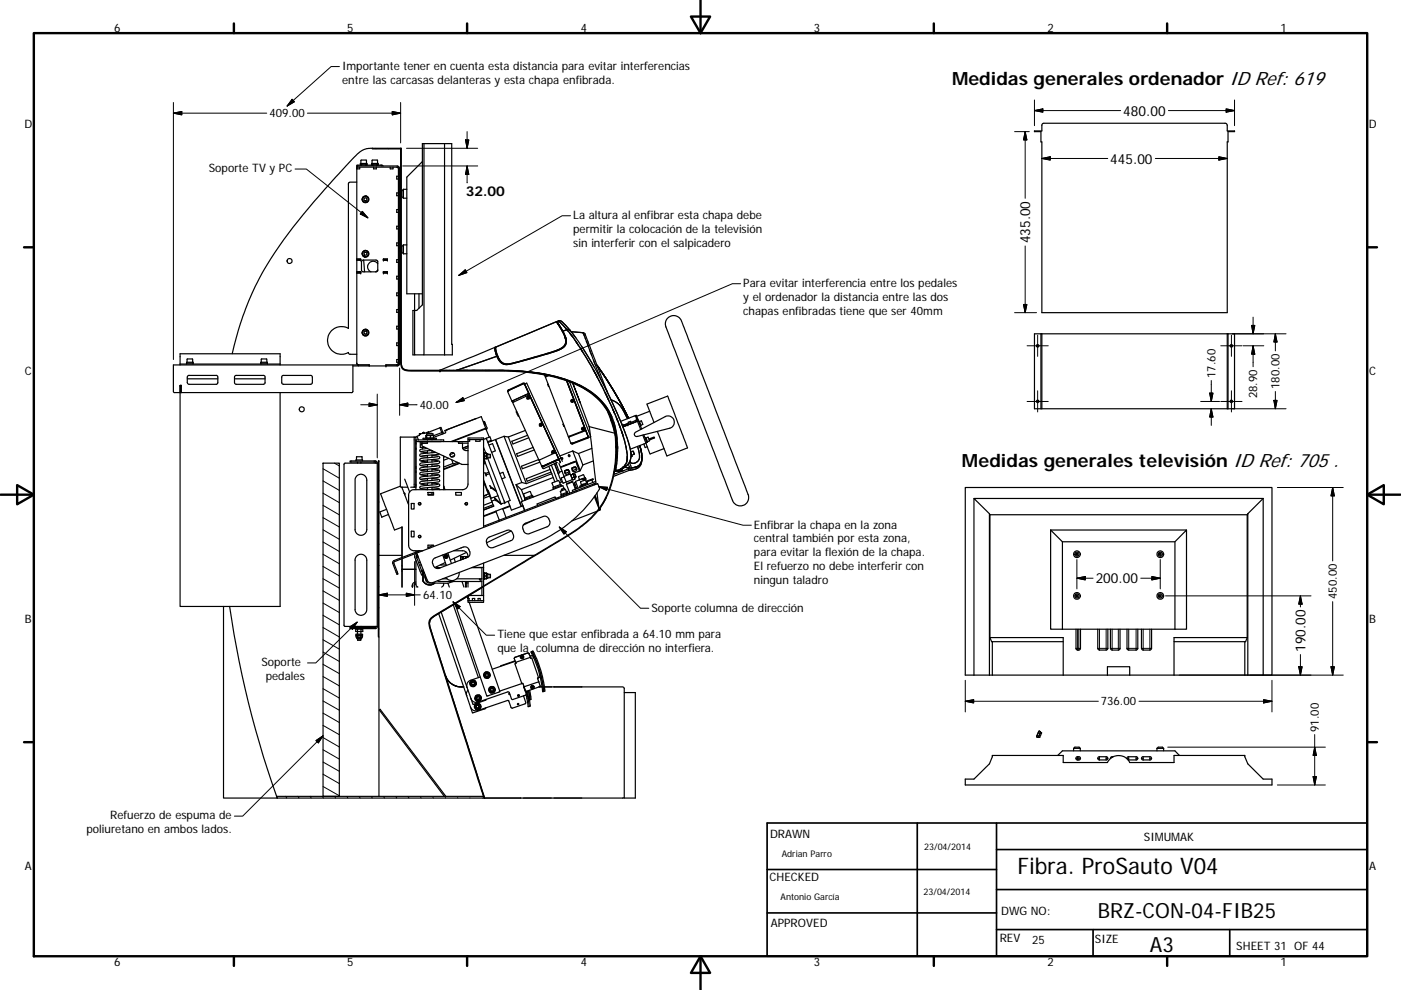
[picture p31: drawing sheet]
<svg xmlns="http://www.w3.org/2000/svg" width="297mm" height="210mm" viewBox="0 0 297 210" stroke-linecap="round" stroke-linejoin="round" font-family="sans-serif">
<defs><g id="words">
<text font-size="4.8" x="215.7" y="185.3">Fibra. ProSauto V04</text>
<g font-size="4.4">
<text x="232.8" y="194.6">BRZ-CON-04-FIB25</text>
<text x="243.8" y="201.8">A3</text>
</g>
<g font-size="3.9">
<text x="201.9" y="17.9">Medidas generales ordenador ID Ref: 619</text>
<text x="204" y="99">Medidas generales televisión ID Ref: 705 .</text>
</g>
<g font-size="2.9">
<text x="238.2" y="24.5">480.00</text>
<text x="235.4" y="34.7">445.00</text>
<text x="98.7" y="41.5">32.00</text>
<text x="218.4" y="51.6" transform="rotate(-90 218.4 51.6)">435.00</text>
<text x="232.3" y="123.7">200.00</text>
<text x="276.8" y="138.3" transform="rotate(-90 276.8 138.3)">190.00</text>
</g>
<g font-size="2.5">
<text x="24.2" y="6.8">6</text>
<text x="73.6" y="6.8">5</text>
<text x="123.1" y="6.8">4</text>
<text x="172.6" y="6.8">3</text>
<text x="222.1" y="6.8">2</text>
<text x="271.5" y="6.8">1</text>
<text x="72.6" y="14.8">Importante tener en cuenta esta distancia para evitar interferencias</text>
<text x="72.6" y="17.8">entre las carcasas delanteras y esta chapa enfibrada.</text>
<text x="5.2" y="27.1">D</text>
<text x="57.1" y="24.9">409.00</text>
<text x="290.2" y="27.1">D</text>
<text x="44.3" y="36.6">Soporte TV y PC</text>
<text x="121.5" y="46.5">La altura al enfibrar esta chapa debe</text>
<text x="121.5" y="49.4">permitir la colocación de la televisión</text>
<text x="121.5" y="52.4">sin interferir con el salpicadero</text>
<text x="157.6" y="60.9">Para evitar interferencia entre los pedales</text>
<text x="157.6" y="63.8">y el ordenador la distancia entre las dos</text>
<text x="157.6" y="66.8">chapas enfibradas tiene que ser 40mm</text>
<text x="5.3" y="79.6">C</text>
<text x="257.7" y="80.1" transform="rotate(-90 257.7 80.1)">17.60</text>
<text x="271.3" y="82.5" transform="rotate(-90 271.3 82.5)">180.00</text>
<text x="290.3" y="79.6">C</text>
<text x="89" y="86.7">40.00</text>
<text x="266.6" y="84.5" transform="rotate(-90 266.6 84.5)">28.90</text>
<text x="159.8" y="112.1">Enfibrar la chapa en la zona</text>
<text x="159.8" y="115.1">central también por esta zona,</text>
<text x="159.8" y="118">para evitar la flexión de la chapa.</text>
<text x="159.8" y="121">El refuerzo no debe interferir con</text>
<text x="159.8" y="123.9">ningun taladro</text>
<text x="89.7" y="127">64.10</text>
<text x="138.1" y="129.8">Soporte columna de dirección</text>
<text x="283.4" y="127" transform="rotate(-90 283.4 127)">450.00</text>
<text x="5.3" y="132.1">B</text>
<text x="105.4" y="135.4">Tiene que estar enfibrada a 64.10 mm para</text>
<text x="290.3" y="132.1">B</text>
<text x="55.4" y="141.3">Soporte</text>
<text x="105.4" y="138.4">que la columna de dirección no interfiera.</text>
<text x="56.3" y="144.2">pedales</text>
<text x="233.4" y="149.6">736.00</text>
<text x="279.6" y="155.2" transform="rotate(-90 279.6 155.2)">91.00</text>
<text x="23.4" y="173.8">Refuerzo de espuma de</text>
<text x="18.3" y="176.7">poliuretano en ambos lados.</text>
<text x="163.3" y="177.7">DRAWN</text>
<text x="242.5" y="178.3">SIMUMAK</text>
<text x="5.3" y="184.5">A</text>
<text x="290.3" y="184.5">A</text>
<text x="163.2" y="187">CHECKED</text>
<text x="163.4" y="196.6">APPROVED</text>
<text x="212.3" y="194">DWG NO:</text>
<text x="212" y="199.7">REV</text>
<text x="218.8" y="200.2">25</text>
<text x="232.2" y="200">SIZE</text>
<text x="262.1" y="201.4">SHEET 31 OF 44</text>
<text x="24.2" y="204.9">6</text>
<text x="73.6" y="204.9">5</text>
<text x="123.1" y="204.9">4</text>
<text x="172.6" y="204.9">3</text>
<text x="222.1" y="204.9">2</text>
<text x="271.5" y="204.9">1</text>
</g>
<g font-size="1.9">
<text x="165.7" y="181.7">Adrian Parro</text>
<text x="195.9" y="180.4">23/04/2014</text>
<text x="165.5" y="191">Antonio García</text>
<text x="195.8" y="189.9">23/04/2014</text>
</g>
</g></defs>
<g fill="none" stroke="#000" stroke-width=".25">
<path d="M75.6 35.5v41.5M75.6 38.6l-1.5 .1-.2 .3v30.7a2.95 2.95 0 0 0-4.5 2.5 2.95 2.95 0 0 0 4.5 2.6l.2 .3h1.5M75.7 35.7l-.1 .1M75.7 35.5v.3h.6v-.3M76.4 35v-.3h1.4v.3M76.4 34.8h1.4M76.5 34.7l.1-.7h1l.1 .7M76.6 35h.1M77.6 35h-.1M77.6 35h.1M78.8 35v-.3h1.4v.3M78.8 34.8h1.4"/>
<path d="M78.9 34.7v-.7h1.1v.7M78.9 31.5h-.8a3.4 3.4 0 0 0-2 .9 172.1 172.1 0 0 0-17.8 21.1 61.3 61.3 0 0 0-9.1 21.5M78.9 31.5h6.1v.1h-6.1zM78.9 35h.1M79.2 35.5v.3h.6v-.3M80 35h-.1M80 35h.1M80.9 35l.3 .2M80.9 35h-5.3v.2M80.9 35v.2M82.7 35.5v.3h.6v-.3M84.1 35.5l.3 .1 .1 .2"/>
<path d="M84.5 37.4h-.4v.6h.4M84.9 31.5l.1 45a1.56 1.56 0 0 0 1.1 2l19.1 .1a42 42 0 0 1 16.1 2.5 13.4 13.4 0 0 1 9.1 10.6 22.5 22.5 0 0 1-3 15.7 26.1 26.1 0 0 1-8.9 7.4l-24.6 14.8a5.7 5.7 0 0 0-2.8 2.2 4 4 0 0 0 .4 2.3l11.2 35.2-10.9-33.9-.7-2.3-.2-1.2a3.7 3.7 0 0 1 2.3-2l26.4-15.9a23.4 23.4 0 0 0 8.4-7.7 23.5 23.5 0 0 0 1.5-17.7 14.7 14.7 0 0 0-9.7-7.9 52.9 52.9 0 0 0-17.8-2h-15.5a1.59 1.59 0 0 1-1.6-2zM85 31.6v8.9h.2M89.6 34.3l-3.3 3.3v24.7h3.3M89.9 30.5v44.8h-2v-9.5h.4l1.3-1.1v-34.2h6.2v42.5h.1v2.3h-6M94.3 30.5v44.8M219.3 27.8h1.6v-1.4l.4-.3h38.4l.5 .4v1.3h1.5v.1h-1.3v2.2h-.2v36.2h-39.3v-36.2h-.2v-2.2h-1.4zM75.6 57.7h.9v.2M75.6 57.9h.9M75.6 54.9h.9v.3h-.9h.9v-.3zM75.6 57.6h.9v.3h-.9M76.2 55.2h.1"/>
<path d="M76.2 57.6v.1M76.5 55.2h.1M76.5 57.9h.1M76.5 54.9h.1M76.5 57.7h.1M76.8 55.2h3.2l.1 .2-.1 2.1-.3 .2-2.9-.1-.2-.3v-1.8zM77.1 55.2l.2 2.5M77.2 42.1l.2-.2 .4 .2v.3l-.3 .2-.3-.1zM77.3 54.5a.7 .7 0 0 1-.4-1.1 .7 .7 0 0 1 1.1 0 .7 .7 0 0 1-.4 1.1h-.2M77.3 54.4v.1M77.3 54.5h.1M77.4 53.5l.3 .1 .1 .3-.2 .2h-.3l-.2-.3z"/>
<path d="M77.4 54.4v.1M77.6 41.6h.1M77.6 41.6v.1M77.6 41.6a.7 .7 0 0 0-.8 .8 .7 .7 0 0 0 1.1 .4 .7 .7 0 0 0-.1-1.1l-.2-.1M80.1 55.9a1.17 1.17 0 0 0-1.9-.1 1.17 1.17 0 0 0 .4 1.9M80.1 57.3l-.5 .4M81.3 55.2h.8M81.3 57.7h.8M81.3 54.9h.8M81.3 57.9h.8M81.3 55.2h.1M81.3 54.9h.1"/>
<path d="M81.3 57.9h.1M81.3 57.7h.1M81.3 54.9v.3M81.3 57.6h.8v.3h-.8zM81.3 54.9h.8v.3h-.8zM81.3 57.6v.3M81.9 55.2h.1M81.9 57.6v.1M82.1 55.2h.1M82.1 54.9h.1M82.1 57.9h.1M82.1 57.7h.1"/>
<path d="M82.1 54.9v.3M82.1 57.7v.2M84.5 40.9h-.4v.6h.4M84.5 44.5h-.4v.5h.4M84.5 48h-.4v.6h.4M84.5 51.5h-.4v.6h.4M84.5 55.1h-.4v.5h.4M84.5 58.6h-.4v.6h.4M84.7 40.8h.3M84.7 41.4h.3M84.7 52.6h.3M84.7 53.2h.3"/>
<path d="M85.2 52.3v1.2h-.2v22.3a2.79 2.79 0 0 0 .5 2.4l.3 .2 .9 .2h6.5M85.2 40.5v1.2l.3 .3M85.2 52.3v1.2l.3 .3M85.2 40.5v1.2h-.2v10.6h.2M85.5 42h.8M85.5 40.2h.8M85.5 53.8h.8M85.5 51.9h.8M85.5 40.2l-.3 .3M85.5 51.9l-.3 .4M85.5 40.2v1.8M85.5 51.9v1.9"/>
<path d="M38.2 77.4v-2.4h21.2v2.4M38.2 77.2h21.2M39.6 77h1.4M39.6 77.2v-.4h1.4v.4M39.7 76.8v-.6l1.1-.1v.7M39.8 79.8l.2-.2h6l.2 .4-.1 1.4-.3 .1h-5.8l-.3-.3zM49.9 79.7l6.1-.1 .2 .3v1.4l-.4 .2h-5.8l-.3-.3v-1.2zM55.3 77.2v-.4h1.4v.4M55.3 77h1.4M55.4 76.8v-.6l1.1-.1 .1 .7M59.8 79.8l.2-.2h6l.2 .4v1.3l-.3 .2h-5.9l-.3-.3zM74.8 77.4v5.6l-.1 .3h-37.8l-.1-.3v-5.6h41.5"/>
<path d="M75.6 77l.4 .4M76 77.4h2.3M76 77.4h.1M77.4 70.2l.3 .1 .1 .3-.2 .3-.3-.1-.2-.3zM77.6 69.9a.7 .7 0 0 0-.8 .8 .7 .7 0 0 0 1.1 .3 .7 .7 0 0 0-.2-1.1M77.6 69.8l.1 .1M77.6 69.8v.2M77.7 69.9l-.1 .1M78.3 77.4v.2zM81.8 77.6h.1M84.2 77.4l.3-.4-.4 .4M84.5 77.2v-41.6l-.2-.1h-8.7v-.3h8.6l.4 .1 .1 .4v41.5"/>
<path d="M84.5 77.2h.2M84.5 77.2l-.3 .2h-2.4v.2M84.5 72.7h-.4v.6h.4M84.5 62.1h-.4v.6h.4M84.5 65.7h-.4v.6h.4M84.5 69.2h-.4v.6h.4M84.5 76.3h-.4v.5h.4M84.5 77.1h.1M84.7 77.2l-.1 .2-.4 .2h-9.4M87.9 62.3v3.5h-.4v9.5h.4M88.8 62.3v3.1M93.3 78.5l-.1 .1"/>
<path d="M93.3 78.7h.1M93.4 78.5h.1M93.5 78.6l-.3 .1M96.7 78.6h5.3a62.8 62.8 0 0 1 15.7 1.3 18.1 18.1 0 0 1 10.5 6.2 16.6 16.6 0 0 1 2.5 9.4l-.1 2.5-.3 1.9 .2-.1 .2-1.1M96.8 78.5h.3M96.8 78.5l-.1 .1M98.1 78.5h2.5M99.1 78.5l-2.4 .1M100 78.5h1.2a68.8 68.8 0 0 1 16.6 1.3 18.1 18.1 0 0 1 10.9 6.7 14.4 14.4 0 0 1 2.1 6.7M100.3 78.6h3.6M102.8 78.6h4.2M104.9 73.7h.2h-.2v.3l.4 1.6-.3-1.1z"/>
<path d="M105 73.7l-11.7 4.8M105.1 73.8h-.1v.3l.3 1.3M105.1 73.6h.1M105.3 75.6l-8.5 2.9h-3.5M105.4 75.3l.4 .8 .5 .7 .5 .4 .7 .1M105.8 78.5h.9M107.7 78.6a36 36 0 0 1 15.8 3.4 12.7 12.7 0 0 1 6.2 6.4M115.4 79.4h.1M115.5 79.5l.1 .3M115.6 79.8l4.9 12.9M115.7 79.8l.1 .1M115.9 79.5l-4.9-.7a29.1 29.1 0 0 1 13.7 4.1l-1.5-.9"/>
<path d="M116.1 79.7l-.5 .1M116.3 79.7l-.7 .3M118 68.2l-12.9 5.4M118 68.2l1.5 2.7 .4 1.4a1.93 1.93 0 0 1-1.6 1.9l-2.8 .9-7.4 2.1a2.3 2.3 0 0 1-2.6-1.8l-.4-1.2v-.6M118 68.2l.8 1.1M118.1 68.3l.2 .2M118.1 68.3l1.3 2.1M118.1 68.3v-.1l1.4 2.4 .4 .9 .2 .9a2 2 0 0 1-1.8 1.9l-9.5 2.8a2.42 2.42 0 0 1-2.7-.3l-.8-1.2M118.1 68.3h.1M118.3 68.8l.7 1M118.4 68.1h.5a15 15 0 0 1 3.2 3.5M118.4 68.1l1.8 1.8"/>
<path d="M118.4 68.1l-.3 .1 1.2 2.1 .9-.4M118.4 68.1h.1M118.4 68.1l.3-.1a3.3 3.3 0 0 1 1.8 1.7l.4 .4M118.5 68.1l.1 .1M119.7 71.4l.3 .9a1.61 1.61 0 0 1-.9 1.6l-1.1 .5M119.9 71.6v.2M120 71.7l-.1 .2M120 71.8l-.1 .2M120 71.9l-.1 .2M120.2 69.9l.2 .3M120.2 69.9l2.3 3.1-2.3-3.1-.9 .4 .6 1.2 .2 .9a2 2 0 0 1-1.8 1.9l-9.5 2.8a2.42 2.42 0 0 1-2.7-.3l-.8-1.2-8.5 2.9M120.2 69.9h.3l.4 .2"/>
<path d="M120.2 69.9l-.1-.1 .8 .3M120.9 70.8l.5 .6M120.9 70.1l2.4 3.3a92 92 0 0 1 10.3 21.7 3.5 3.5 0 0 1-2.1 4.6M121.1 70.4l2.5 .2M122 72.2l3.2 5.2 2.4 4.4M123.1 73.9l.4 .7M123.3 73.4l2.7 4.4M123.6 70.6h.1M123.6 70.6l.4 .2M123.6 70.6l3.7 9.6M123.7 70.6v.1M123.7 70.8l.1 .3"/>
<path d="M123.9 71.2v.2M124 71.6l.2 .4M124 70.8h.1M124 70.8l4.8 12.4M124.3 72.4l.2 .3M124.6 73l.2 .5M125 74.1l.5 1.3M125.8 78.4l.9 1.7M125.8 76.4l.4 .9M126.8 79l.3 .8M127.1 78.2l-.5-.7 4 6.2 2.7 5M127.5 78.8a82.4 82.4 0 0 1 5.8 9.9"/>
<path d="M141.5 67.6a1.84 1.84 0 0 1 1.9-.6 1.84 1.84 0 0 1 1.3 1.6l13.5 35.3a2.19 2.19 0 0 1-.5 3.2 2 2 0 0 1-2.7-1.6l-13.8-36.1a1.92 1.92 0 0 1 .3-1.8zM219.3 70.8h42.4v15.9h-42.4zM220.7 70.8v15.9M220.9 70.8v15.9M260.2 70.8v15.9M260.4 70.8v15.9M38.2 81.7h.1M38.2 83.3v45.3h21.2v-45.3M38.4 81.7v1.6v-1.6h-.2v1.6M38.4 81.7h.1M38.4 81.7h-.2v1.6M39.7 80.3h6.5"/>
<path d="M49.7 80.3h6.5M68.5 98.2h3.4v70.7h-3.4zM74.2 97.8h5.3v.2h-5.3zM75.5 97.8v-.2h1.4v.2M75.6 97.6v-.7h1.1l.1 .7M75.8 98v.2M76.5 98v.2M79.5 97.8l.4 .1 .1 .3M79.5 98l.3 .2M80 98.2v34.7M80 98.2h-6.8l-.3 .3 .1 34.2 .2 .2h6.8M80.2 97.8h.1v37.3h-.1z"/>
<path d="M87.8 92.7h-2.9v10.6M88.2 99.2h.1M88.2 99.9h.1M88.2 98.9h.1M88.2 93.9h.1M88.2 95.1h.1M88.2 93.7v.3M88.4 92.6l-.3 .1M88.7 93.3h-.5v.4h5.3M88.7 93.3h5.4v.4M88.9 92.1h.1M88.9 92.1v.1"/>
<path d="M88.9 92.2v.1l-.5 .2 .3 .8M89 92.1h.1M89.1 92h.1M89.1 92v.1M89.1 93.7v.3h.3M89.4 94.3h-.3v.6h1M89.4 94.3l.2 .4 8.3 3.8h1.3M89.4 93.7v.3M89.6 94.9v.3M89.7 91.8h.1M89.7 93h2.8v.2h-2.8zM89.8 91.7v.1"/>
<path d="M89.8 91.7h.1M89.8 91.7l.1 .1M89.9 91.8h.1M89.9 91.8l-1 .4M90.3 92.9l.1 .1M90.4 92.4v.4M90.4 92h1.4v.3h-1.4zM90.4 92.4h.9M90.4 92.4h-.1v.4h.1M90.4 92.8h.9M90.4 92.3l-.1 .1M90.6 95.1h-.2a1.53 1.53 0 0 0-1.4 .5 2.01 2.01 0 0 0 1.6 .4"/>
<path d="M90.6 93.7v.3h-1.2M90.6 92h1M90.6 93.2v.1M90.6 95.6v.5M90.6 96.6v.5M90.6 97.6v.5M90.6 98.5v.5M90.6 99.5v.5M90.9 91.7v.2M90.9 91.7l-.2 .1v.1M90.9 91.7l-.1-.1-.8 .3-.1-.1M91.3 92.4h.6"/>
<path d="M91.3 92.8h.6M91.3 92.4v.4M91.5 95.5l-2.1 .3M91.6 96.6l1.2 .1a.35 .35 0 0 1 .4 .4 .35 .35 0 0 1-.5 .3l-3.3 .3M91.6 97.6l1.2 .1a.35 .35 0 0 1 .4 .4 .35 .35 0 0 1-.5 .3l-3.3 .3M91.6 98.6l1.2 .1a.35 .35 0 0 1 .4 .3 .35 .35 0 0 1-.5 .3l-3.3 .4M91.6 99.5l1.2 .2a.35 .35 0 0 1 .4 .3 .35 .35 0 0 1-.5 .3l-3.3 .3M91.6 95.6h.1M91.6 93.2v.1M91.6 95.6v.4M91.6 96.5v.5M91.6 97.5v.5"/>
<path d="M91.6 98.4v.6M91.6 99.4v.5M91.8 92.3l.1 .1M91.9 92.8l-.1 .2M91.9 92.4v.4M92.4 96l-2.8 .2a.39 .39 0 0 0-.6 .3 .39 .39 0 0 0 .6 .4l1 .1M92.9 99.8l-1.4 .1a4.6 4.6 0 0 0-2.5 .5l.1 .3 .3 .1 1.2 .1M92.9 98.8l-1.4 .2a4.6 4.6 0 0 0-2.5 .4l.2 .4 1.4 .1M92.9 97.9l-1.4 .1a4.4 4.4 0 0 0-2.5 .4l.2 .4 1.4 .1M92.9 96.9l-3.4 .3a.35 .35 0 0 0-.5 .3 .35 .35 0 0 0 .4 .4l1.2 .1M93.1 96.3l-3.7 .4M93.3 90.7h.2l.4 1"/>
<path d="M93.3 90.7l-2.4 1M93.3 90.7l.4 1.1M93.7 91.8l.1 .3M93.7 91.8l-1.8 .6M93.9 91.7l-.2 .1M93.9 91.7l.1 .3M94.1 96.7v7.2M94.3 96.9l-.2 .1M94.7 91.2h.1M95.1 97.2l-1 .4M95.8 97.5l.3 .9 .9-.3M96.1 98.3l-2 .8"/>
<path d="M96.2 96.1l-.8 .3M96.4 96.6l-.8 .3M97.2 93.7v.3h.9v.8a.84 .84 0 0 0 1.1 .8M97.2 93.7h-6.6v.3h-1.2v.3M97.2 93.7h.1M97.2 93.7h2M97.2 93.7v.3h2M97.3 98.2l-3.2 1.3M97.5 98.3l-3.4 1.3M98.1 95.1l1.1-.5-1.1 .5M99.2 95l-.9 .3M99.2 92.9h3.3v.3h-3.3z"/>
<path d="M99.2 93.2v9.5a1.18 1.18 0 0 1-1.1 1.2h-10.3a1.14 1.14 0 0 0-1.2 1.1v10.6a1.18 1.18 0 0 0 1.2 1.2h1.8M99.6 93.2v.4h-.4M100.9 93.2v.4h.9v-.4M100.9 88.8l-6.2 2.4M100.9 88.8h.1M102.5 89.4l.3 .5M102.5 89.4h.1M102.5 96h.2v1.4h-.2M102.5 89.4h.2M102.5 93.2v18.7M102.5 94.9l.5 1.2M102.6 97.4l.2 .7-.3 .5"/>
<path d="M102.7 97.3h.1M102.7 89.4l.1 .5M102.7 89.4l.3 .7M102.8 96.1l-.1 .1M102.8 96.1h.1M102.8 97.8l-.3 .3M102.8 96.1h.3M102.8 97.3h.3M102.8 96.7h.3M102.8 96.7v.6M102.8 96.1v.6M102.8 89.9h-.2"/>
<path d="M102.8 89.9l.2 .2M102.8 98.1l2.3 5.8M103 90.1l.3 .7-.2 .3M103 90.8l-1-2.4-7.7 2.9 .2 .5-2.6 1M103 90.8l-7.4 2.9M103 90.8v.1M103 90.9l.7 1.8M103 90.9l-7.1 2.8M103.1 90.9h-.1M103.1 96.1v.6M103.1 96.7v.6M103.1 96.1h.1"/>
<path d="M103.1 93l.8-.3 .3 .9M103.1 93h.1M103.1 93l5.1 13.2-1.2 .4M103.1 93l-.6 .2M103.2 96.1v.1M103.2 97.3v-1.1h.2v1.1M103.2 97.3h-.1M103.2 97.3h.2M103.4 96.4h.5M103.4 97.1h.5M103.4 97.2l3.6 9.4M103.7 94.4l.7-.3 .5 1.3 .1 .2-.8 .3"/>
<path d="M103.9 96.4v.7M104.1 93.6v-.2l-.7 .3M105 93.2l5.5 14.2-2.1 .8-.7-1.9M105.1 93.2l5.5 14.2 .3-.1M106.9 92.5l.9 .2M106.9 92.5l-3.5 1.4M106.9 92.5l3.7 9.8M107.6 83.1l.9 2M107.7 82.7l-.1 .4M107.7 82.7h.3l-.2 .2zM107.8 82.9l-.1 .1M107.8 92.7l3.8 9.9"/>
<path d="M108.5 85.1l5.8 12.5M108.7 85.4l3.3-1.6 .3 .1 5.5 12.1M108.8 85.2l-.2 .1M108.8 85h-.1l.1 .3M108.8 85l-.3 .1M109.6 87.3l-.2 .1 .3 .4 .1-.1M109.8 87.8l-.1 .1 .1 .2 .2 .1M110.9 81.4l-3 1.4-.3 .3M111.1 81.3h.1M111.1 81.3h-.2l-2.9 1.3M111.1 81.3l-.2 .1M111.2 81.3l.9 2.2h-.2"/>
<path d="M111.2 81.3l-.3 .1M111.2 81.4l7.3 16.1M111.2 81.4h.1M111.2 81.5l.5-.2 7.2 15.9-.4 .2zM111.4 83.8l.1 .3M111.4 91.3l-3.6 1.4M111.7 84.4h.1M111.8 84.4h.1M111.9 92.3l-3.4 1.3 .3 .6 3.3-1.3M111.9 83.5h.1l.2 .3M111.9 83.5l-3.1 1.5M111.9 84.3h.2z"/>
<path d="M111.9 84.3h.1M112 84.2l-.1 .1M112 84.2h.1M112 84.2l.1 .1M112.2 83.5h-.1M112.2 84.2a.22 .22 0 0 1-.1 .3 .22 .22 0 0 1-.3-.1M112.2 84.2h.1M112.2 84.2a.23 .23 0 0 0-.3-.1 .23 .23 0 0 0-.1 .3M112.3 84.2h.1M112.3 84.2a.3 .3 0 0 1-.2 .4 .3 .3 0 0 1-.4-.2M112.8 84.9h-.1M113 94.9l-3.5 1.3 .2 .6 3.6-1.4"/>
<path d="M114.2 97.5l-3.6 1.4 .2 .5 3.7-1.4M114.3 97.6l.6 1.3M114.4 90.2h.1M114.4 90.1v.1M114.6 90h.1M114.6 90l.1 .1h-.2M114.7 90v.1M114.7 90h.1M114.8 90a.22 .22 0 0 0-.2-.1 .22 .22 0 0 0-.2 .2M114.8 90a.22 .22 0 0 1-.1 .3 .22 .22 0 0 1-.3-.1M114.8 90h.1M114.9 98.9l.3 .1"/>
<path d="M114.9 98.9h.2M114.9 89.9a.29 .29 0 0 1-.1 .4 .29 .29 0 0 1-.4-.1M114.9 89.9h.1M115.1 98.8h.1M115.1 98.8l-.2 .1M115.1 98.8h-.1M115.4 98.9l-.2 .1M115.4 98.9l-.1-.1-.1 .2M116.2 98.4h.1M116.2 81.5l-.1 .1 .2 .4 .1-.1M116.4 98.9l.2 .7M116.6 99.6l.2 .5"/>
<path d="M116.6 99.6l-5 1.9 .2 .6 5-2M116.7 98.1v.1M116.9 98.7l1.3 3.3M117 96h.1M117.1 95.9h.1M117.2 95.7h.1M117.2 95.7l.2 .1h-.2M117.3 95.7l.1 .1M117.3 95.7h.1M117.4 97.9h.1M117.5 95.7a.23 .23 0 0 0-.3-.1 .23 .23 0 0 0-.1 .3M117.5 95.7a.23 .23 0 0 1-.1 .3 .23 .23 0 0 1-.3-.1"/>
<path d="M117.5 95.7h.1M117.5 98.4l1.5 3.8-.3 .2M117.6 95.7a.3 .3 0 0 1-.2 .4 .3 .3 0 0 1-.4-.1M117.6 95.7h.1M117.6 97.7h.1M117.6 98.3l.8 2.2M117.7 97.7h.1M117.7 98.3h.2M117.8 96l-.1-.2v.2M117.8 96l-3.5 1.6M117.8 96l.7 1.4M117.8 98.2l.1 .2"/>
<path d="M117.9 97.6h.1M117.9 98.4l.8 1.8-.3 .3M118 98.1l-2.8 1.3-.2-.1-.1-.4M118.2 97.5h.1M118.3 97.5l-3.1 1.3M118.4 97.4h.1M118.4 97.4l-.1 .1M118.5 97.4l-3.3 1.4M118.5 97.4v.1M118.5 97.4l-.2 .1M118.5 98.3l.3 .7 3.3-1.2 .8 2.1 .1-.1M118.5 97.5l.3 .6"/>
<path d="M118.5 97.5l-3.1 1.4M118.9 97.2l.3 .7M118.9 97.2a.19 .19 0 0 1 .3-.2 .19 .19 0 0 1 .1 .3 .19 .19 0 0 1-.3 .1M119.2 99.9l-.6 .2M119.5 89.9l-.1 .1 .1 .4h.2M119.5 98.8v.1M119.7 99.9l.8-.2 .2 .4-.8 .3zM119.7 99.8h.1a.53 .53 0 0 1 .9 .1 .53 .53 0 0 1-.4 .8 .53 .53 0 0 1-.6-.7zM119.9 98.6v.1M120.1 99.7l.1 .1M120.1 80.8l4 10.3-.2 .2-3.4 1.3M120.2 80.8l4.6 12"/>
<path d="M120.2 80.8l4.6 12 .4-.2-4.4-11.6M120.6 92.6l.1 .1M121 98.2l.1 .1M121 94l.3 .2M121.2 94l.1 .1M121.3 99.3l.1-.1a.53 .53 0 0 1 .7-.1 .53 .53 0 0 1 .2 .7 .53 .53 0 0 1-.7 .2 .51 .51 0 0 1-.3-.7zM121.3 84.9l.1 .1-.2 .1zM121.4 95.7l1.6 4.1M121.4 95.7l-2.7 1M121.4 95.7l1.2 .5M121.5 98v.1M121.5 94l.1 .1"/>
<path d="M121.5 94l-.2 .2M121.6 94.1l-.3 .1M121.6 98v.1M121.6 99.1l.1 .1M121.8 97.9v.1M122 99.1l.2 .4-.7 .3-.2-.4 .4-.2M122.1 99.1l-.4 .1M122.6 96.2l1 2.4-.6 1.2M123 85.3l-1.5-4 3.4 9.2 5.4 1.4M123.4 91.5l.1 .1M123.5 90.9l.2 .1zM123.9 93v.1"/>
<path d="M124 93h.1M124 91.2l.1 .1M124.8 92.7l-3.8 1.3M124.8 92.7v.1M124.8 92.7l-3.3 1.3M124.8 92.7l-.6-1.4-3.7 1.4 .5 1.3M124.8 92.8l-3.2 1.3M124.9 90.5h.1M124.9 90.5l.3 2.1M125.2 92.6l1.2 10.1M125.5 95.1l-2.9 1.1M125.8 97.8l-2.2 .8"/>
<path d="M127.3 80.3l3.4 7.1 2.4 5.9a5.8 5.8 0 0 1 .2 4.9l-.7 .8-1.1 .7M127.5 81.7l2.8 6M128.2 86.1a12.3 12.3 0 0 1 1.9 4.2M128.3 83.3l.7 1.6M128.9 87.5l1.4 4.3M129.5 88.9l.1 .4-.1-.4M129.6 84.8l.9 .4 .9 .7 .8 1.3 .8 1.6M129.9 89.5l.5 1.8 .2 2.3M129.9 86.8l1.3 3.1 1.2 3.3 .5 2.5 .1 1.6M130.1 89.5l.5 1.8 .3 2.7 .1 1.7-.3 2.8M130.3 99.9h.1M130.4 99.8h.1"/>
<path d="M130.5 98.8l-.2 .9 .1-.8M130.5 99.9l-.2 .2M130.5 99.9h1l.4-.5-.4 .5h-.2M130.5 99.9h.8M130.5 99.8l-.2 .1M130.6 94.6v.4M130.6 99.4l-.1 .2M130.6 99v.2M130.7 96.8l-.1 .5M130.7 94.9v1.2M130.7 88.6l.3 .7M130.7 98.6v.1"/>
<path d="M130.8 98.2l-.1 .5M130.8 97.7v.2M130.9 94.3l.1 .8M130.9 96v1.1M131.3 99.8h-1M131.3 99.8h.1M131.3 99.8v.1h-.8M131.3 90.1l.2 .7M131.3 99.8v.1M131.3 99.9l.9-.1zM131.5 99.7l-.4 .1M131.5 99.7l-1 .1"/>
<path d="M131.7 99.4l-.6 .4h-.6M131.7 99.4l-.3 .2M131.7 91.3l.3 .9M132 92.2h.1M132.2 99l-.2 .2M132.3 86.8a83.5 83.5 0 0 0-5.7-9.4l.3 .6a81.7 81.7 0 0 1 6.4 10.7M132.6 99.1h-.2l1 .2-.1-.1M132.6 98.5l-.2 .3M132.9 99.2h.2M132.9 97.5l-.1 .6M133 96.8a2.53 2.53 0 0 1-1.3 2.6l.2-.1a2.58 2.58 0 0 0 1.1-2.5zM133 97.3h.1"/>
<path d="M133 89.9l-.9 .3v-.2l-.2 .1M133.1 90.1l-1 .4M133.1 90.1h.1M133.2 98.4l.3 .7-.3 .3M133.2 99.4l.2 .4M133.2 99.4l-3 1.2 .1-.5M133.4 99.8l-3.3 1.2M133.4 98l.4 1.2-.4 .6M133.6 97.7l.1 .3-.2 .1M133.7 96l.3 .8-.2-.5M133.8 89.6l-.1-.2-.5 .2v.2M133.8 89.8l-.1 .1"/>
<path d="M133.9 96.8l-.1 .1M134.2 95.7l.2 .7M134.2 95.7l-.5 .2M134.3 89.7h-.3M134.4 96.4l-.5 .1M134.7 88.2l-3.1 1.2M134.7 91.7l6.3-3.3a1.33 1.33 0 0 1 1.9 .7 1.33 1.33 0 0 1-.9 1.7l-6.8 1.8a.5 .5 0 0 1-.6-.3 .5 .5 0 0 1 .1-.6zM134.8 89.2l-2.8 1.1M135 99h.1M135 88.9l-.2 .3M135.1 89.1l-.3 .1M135.1 97.9l-.7 .4h-.5l-.3-.3"/>
<path d="M135.1 89.3l-3 1.2M135.2 89.4l-.5-1.2 .2-.1 1.1 2.9M135.2 89.4l-3.1 1.1M135.2 89.4l.6 1.7M135.2 94.7l.3 1.3 .1 1.1-.5 .8 .5-.8-.1-1.1zM135.4 89.4l.4 1M135.7 94.5a5.2 5.2 0 0 1 0 4.3 2.58 2.58 0 0 1-2.3 1l.4-.1a2.38 2.38 0 0 0 2.1-1.3M135.7 94.5l.4 2-.1 1.5-.7 .9-1.5 .4M135.7 94.5a4.5 4.5 0 0 1-.1 4.2l-.7 .3-1.1 .3M135.7 94.5l.4 1.7M135.8 90.3h.1M135.8 90.2l.5-.2-.3-.7-.5 .1 .4 .9"/>
<path d="M136.3 92.3l.6 1.7M136.5 94.2l.3 .7 .4-.2M136.5 92.2l.6 1.7v-.6l-.3-.4M136.9 92.9l.2 .2 .2 .6h-.1M136.9 94l.9 2.3 3-1.2M136.9 94l-3.3 1.3M137 92.9l.4-.2 .3 .7-.4 .3M137.1 93.8l-.2 .1M137.6 93.1l1.1-.4 .1 .2-1.2 .4M137.7 87.2l-2.7 1.1M138.7 89.6l-1.5-3.9 4.4-1.7 4.2 11-4.4 1.7-2-5.2M75.6 118a1.24 1.24 0 0 1 1.4-.4 1.24 1.24 0 0 1 .8 1.2v10.5a1.24 1.24 0 0 1-1.3 1.2 1.24 1.24 0 0 1-1.2-1.2v-10.7z"/>
<path d="M75.6 101a1.25 1.25 0 0 1 1.4-.3 1.25 1.25 0 0 1 .8 1.1v10.5a1.24 1.24 0 0 1-1.3 1.2 1.24 1.24 0 0 1-1.2-1.2v-10.7zM80.3 117.8h4.9M80.9 109.7h.1M82 108l-1.5 .6 .4 1.1M82.4 109.1l-1.5 .6M84.9 103.1l-4.2 1.6 2.9 7.7 1.6-.6M85 103.3h1.4M85.2 103.3l1.4 3.7M85.2 118.5v2.3M85.2 103.3v.1M85.2 111.8v6.5M85.7 104.6h.1v.3"/>
<path d="M85.8 101.6l1 2.8M87.1 103.3h.7M87.2 112.7h.6v1.2h-.6zM87.2 106.8h.6v1.2h-.6zM87.8 106.8h.1M88.2 102.8h.1M88.2 118.8v5.1v.3l.4 .3M88.2 102.7v.6h-.4v-10.6h.4v11.2M88.2 116.8v.3M88.2 117.4h.1M88.3 118.1v.1M88.3 118.2h.1"/>
<path d="M88.3 117.9v.2M88.3 117.8v.4l.1-.3M88.3 117.8l.1 .1M88.3 117.3l-.3 .3-.1 .6 1.5 3.7 .3-.1-1.4-3.7M88.3 117.8l.2-.1-.2 .1M88.3 117.3l38.4-14.7 .4 1a28.3 28.3 0 0 1-14.3 11.9l-21 8.1a.89 .89 0 0 1-1.2-.6l-2-5M88.3 117.3l.3 .7M88.4 117.9l.2 .1M88.5 117.6l-.2 .5M88.5 117.7l-.1 .2M88.6 117l-5.2 2-.1 .5 .9 2.3h.2l-.9-2.4v-.2l4.8-1.9M88.7 118.1l-.4 .2"/>
<path d="M89 116.8l-.4 .1 .1 .3M89.1 119.2l-.4 .2M89.3 119.8l-.3 .1M90.6 100.5v.5M90.6 101.5v.5M90.6 102.4v.6M90.6 103.4v.5M90.7 104.5h1.2v.5h-1.2zM91.6 100.5l1.2 .1a.35 .35 0 0 1 .4 .4 .35 .35 0 0 1-.5 .3l-3.3 .3M91.6 101.5l1.2 .1a.34 .34 0 0 1 .4 .4 .34 .34 0 0 1-.5 .2l-3.3 .4M91.6 103.4v.5l1.3-.2M91.6 102.4v.5"/>
<path d="M91.6 104.5v.3M91.6 115.6v.2M91.6 102.5l1.2 .1a.35 .35 0 0 1 .4 .4 .35 .35 0 0 1-.5 .2l-3.3 .4M91.6 103.4l.2 .1a1.8 1.8 0 0 1 1.4 .4M91.6 100.4v.5M91.6 101.4v.5M91.8 104.5h.1M91.9 115.9v-.3h-1.2v.6h.5M91.9 104.8l-1.2 .1M91.9 115.7l-1.2 .4M92 118.5l6.2-2.5a1.25 1.25 0 0 1 1.3 .6 1.25 1.25 0 0 1 0 1.3l-.4 .3-6 2.3a1.23 1.23 0 0 1-1.3-.6 1.23 1.23 0 0 1 .2-1.4zM92.9 100.8l-3.4 .3a.35 .35 0 0 0-.5 .3 .35 .35 0 0 0 .4 .3l1.2 .2"/>
<path d="M92.9 102.7l-1.4 .2a4.6 4.6 0 0 0-2.5 .4v.2l.3 .2 1.3 .1M92.9 101.7l-1.4 .2a4.4 4.4 0 0 0-2.5 .5l.2 .3 1.4 .1M93.4 119.8h1.2M93.6 119.7v.1M93.9 117.7l.7 2.3M94.1 103.1l.2 .8M94.1 103.2h.1M94.1 103.3v.1M94.4 119.3l-2.2 1.1M95 117.3l.7 2.2M96.2 116.8h1.9a1.17 1.17 0 0 1 1.1 1.4M96.3 118.4l.2 .8"/>
<path d="M96.6 104.5h1.2v.5h-1.2zM97.7 118h.1M97.7 118v.3M97.7 118.3v.3M97.7 118.3v.5v-.2M97.7 118h.4v.6M97.7 118.6h.3M97.7 116.2h.1M98.1 118.1h.1M98.1 118.1v.5M98.1 118.1l.2-.1-.1 .6M98.3 118h.3"/>
<path d="M98.6 118l.1 .4M98.6 118l.1 .1M98.7 118.1v.3M98.7 118.1l.1-.1v.3M98.8 118h.4M98.9 117.2l-3.4 1.6M102.5 108.2l2.2-.9zM102.5 102.1l1 2.7-1 .4M102.5 101.8l.4 .9M102.5 119.4v4.9M102.9 102.7l.1 .2h-.2M102.9 102.7l-.1 .1"/>
<path d="M103 102.9l.4 1.1M103.1 105l-.6 .3M103.4 104l-.1 .2M103.4 104h-.1M103.4 114.1l4.1-1.6a1.12 1.12 0 0 1 1.4 1.2l-.1 .5-.3 .4-3.9 1.5a1.22 1.22 0 0 1-1.3-.6 1.22 1.22 0 0 1 .1-1.4zM103.4 104.1l.4 1.1M103.5 103.9l.6 1.8 1.5-.5M103.7 100.2l-.7 .2-.2-.1 .3 .6v-.2l.7-.2M103.8 105.2l-1.3 .5M103.8 105.2l.5 1.3M104.3 106.5l.4 .8M104.3 106.5l-1.8 .7"/>
<path d="M104.5 107.1l-2 .7M105 106l1.1 .8M105 106l-.8 .3M105 106h.1M105.1 108.4l.1 .1M105.2 108.5l-2.7 1.1M105.2 108.5l.7 1.8M105.2 104.2l-1.1-.7v.1l-.2-.6 1.3 1.1 1.1 2.8M106 100.4l.6-.2 .5 1.1-.7 .3M106.2 106.9h.1M106.2 106.8l-1.4-1.3 .1 .3 1.4 1.1M106.6 107.9v.1"/>
<path d="M106.6 108l.7 1.8M106.8 117.8h6.5M107 106.6h.1M107 106.6l-.7 .3M107.7 100h.1M108.1 107.3l-5.6 2.1M108.1 107.4l-1.5 .6M108.4 112.6l-5.2 2.5M109.4 102.8l1.4 3.5M109.4 102.8l1.2 1.1M110.2 106.5h-.1M110.2 106.6h.1"/>
<path d="M110.6 103.9l.6 1.8M110.6 102.3l-1.2 .5M110.6 102.3l1 .3M110.8 107.3l.4 1M110.9 107.5h.1M111.2 105.7l.1 .2M111.2 111.1l3.9-1.5a1.19 1.19 0 0 1 1.4 .7 1.19 1.19 0 0 1-.5 1.4l-3.8 1.5a1.17 1.17 0 0 1-1.4-1.4zM111.3 105.9v.2M112.7 105.1l-.2-.8h-.3l-1.2 .5 .3 .8M112.9 105.3l-.1-.2-1.6 .6M113.1 105.4l-.1-.2-1.7 .7M113.3 110.3l-2.4 1.1"/>
<path d="M116.8 100.1l.2 .4M117 100.5l-5.4 2.1M117 100.5l.6 1.7M117.3 101.3l-6.7 2.6M117.8 105.7l-.1-.3-3.8 1.5 .1 .3M118.3 105.6l-15.8 6M118.4 100.5h-.1M118.8 102.8l-.4-.9-1.3 .5 .3 .9M119 103l-.1-.3-1.1 .4-.5 .3 .1 .2M119 103.9l.1 .2M119.1 105.3l-.8 .3 .1 .2M119.1 103.1l-.1-.2-.6 .2-1.1 .5 .1 .2"/>
<path d="M119.4 105.1l.1 .3M119.5 103.6l-.2-.6-8.8 3.4 .8 1.9M119.6 101l1.3-.5 .5 1.2-1.3 .5M119.6 101l.5 1.2M119.6 101.2l-.6 .2 .3 1 .8-.2M119.7 103.6l-.7 .3M119.7 103.6l.1 .2M120.1 104.2h.1l.2 .5M120.1 104.9v.2M120.1 102.7l.7 1.9M120.1 104.5l-.2-.7-1.1 .4 .2 .7M120.2 104.4l.1 .1"/>
<path d="M120.2 104.4l-1.3 .5 .1 .2M120.2 104.4h.1M120.3 104.6l.1 .2M120.3 104.6l-1.3 .5M120.3 104.6l-.1-.2 .1 .2M120.4 104.8l-.6 .2a.55 .55 0 0 1-.8 .1M121 100.6l.1 .1M121 100.6v.1M121 100.6h-.1M121.1 100.7l.2 .6M121.3 101.3l.2 .5M121.3 101.7l.2 .1"/>
<path d="M121.4 102.2l-.1-.1-1.2 .6M121.4 102.2l.6 1.6M121.4 102.2l-1.3 .5M121.5 100.4v.2M121.5 100.6l-.4 .1M121.5 100.6l.2 .6M121.5 100.4l.4 1.2M121.5 100.4l1.4-.5-.8-2-3.3 1.3 .8 1.8M121.7 101.2l-.4 .1M121.7 101.2l.2 .4M121.8 100.5l.3 .7M121.8 100.5l-.2 .1"/>
<path d="M121.9 101.6l-.4 .2M121.9 102.6l-.3 .1 .1 .2 .3-.1M122 103.8l-.7 .2 .2 .4M122.1 101.2l-.3 .1M122.1 102.3l-.3 .1 .5 1.3M122.1 104.1l.1 .2M122.1 104.1l-1.7 .7M122.1 103.3l-.2 .1 .1 .2 .2-.1M123 103.1v.3M123 103.1h.1M123.3 103l-.3 .1M123.3 103.1v.2"/>
<path d="M123.6 102.7l.2 .2M123.6 102.7l-.4 .2 .1 .2M123.6 102.7h.1M123.7 102.7l.1 .1M123.7 101.9l-.2-.4-1.5 .6 .6 1.4M124 101.3l-.3-.6-.8 .3-.2 .2 .2 .5M124.1 101.5v-.2l-1.3 .5M124.2 101.5v.2h-.3M124.2 101.5l-.6 .2 .2-.1 .1 .3M124.4 102.4l-.2-.6-.3 .1-.8 .3 .2 .6M124.4 102.2v.1M124.5 102.4l.1 .2"/>
<path d="M124.5 102.4l-.8 .3M124.6 102.7v-.1l-1.3 .5M125.5 101.8l.3-.1-.1-.1-1.4 .5M125.7 102.3l-.2-.5-1.1 .4 .1 .2M126 102.6l.1 .2M126 102.6l-3.9 1.5M126 105.3l1 2.5M126.1 105.2l.8 2.1M126.2 105.1l.6 1.7M126.3 102.1l-4.3 1.7M126.3 102.5l-.3 .1M126.5 108.5l-5.3 2"/>
<path d="M126.6 104.5l.4 3.5M126.9 107.9l.1 .1M127 108h.1M127.1 108v.2M127.1 108.2l-.3 .2M127.1 107.9l.1 .1M127.2 108l-.1 .1M127.2 107.8l.1 .1M127.3 107.9l-.1 .1M127.3 107.9l-.2 .3M128.6 105.5l-1.3 2.1M206.5 105.7v37.5"/>
<path d="M209.8 109v34.2M209.9 109.2v26M222.8 112.4v21.1h2.5M222.8 112.4l2.5 2.5M222.8 112.4h28.8M225.3 114.9h23.8l2.5-2.5v21.1h-2.5M225.3 114.9v18.6M249.1 114.9v18.6M264.4 109.2v26M264.6 109v34.2M267.8 105.7v37.5M267.8 105.7h-61.3l3.4 3.5h54.6l.1-.2"/>
<path d="M267.8 105.7l-3.2 3.3M47.4 128.6v40.7h11.4M48.7 128.6a209.6 209.6 0 0 0 9.9 40.3M75.5 134.5h1.4v.2h-1.4zM75.5 135.1h.3M75.5 134.8v.3M75.5 135.1l.1 .1M75.5 134.8h.3M75.6 135.2h1.1v.2h-1.1zM75.6 134.7l-.1 .1M75.8 133.3v1.2M75.8 135.7h.7"/>
<path d="M75.8 132.9v.2M75.8 135.4v.3M75.8 135.1h.7M75.8 134.8v.3M75.8 134.8h.7M76 133.3h.8M76.5 135.1h.4M76.5 134.8v.3M76.5 134.8h.4M76.5 132.9v.2M76.5 135.4v.3M76.5 133.4v1.1"/>
<path d="M76.6 133.3v.1M76.7 134.7l.2 .1M76.9 134.8v.3M76.9 135.1l-.2 .1M76.9 133.3v.6h-1.5v-.5l.3-.1M79.5 133.1h-5.3v.2h5.3M79.8 132.9l-.3 .4M80 132.9l-.1 .3-.4 .1M80.3 135.1v33.8M85.2 120.8v3.7M85.2 120.8h3M87.4 124.3v.2"/>
<path d="M87.4 124.2v.3M88.2 123.8l-.4 .3 .1 .4M88.2 123.4a.78 .78 0 0 0-.7 1.1M88.5 124.4l-.1 .1M89.4 121.1l.5 .3M89.4 121.1l.5 .3h-.3zM89.4 121.1h.1M89.6 123.2a1.67 1.67 0 0 0 2.6 .5M89.6 121.9v1.3M89.7 121.9v1.3a1.6 1.6 0 0 0 2.4 .5 1.69 1.69 0 0 1-2.5-.5zM89.7 120.9l-.3 .1M89.8 121.4l-.2 .3"/>
<path d="M89.9 121.4l-.2 .4zM90.1 121.9l-.1 .3 .3 1 .5 .4 4.2 .1 1.1-.4M90.2 122.2l.1 .7 .4 .4M91.1 131.7h.1M92.6 120.2v.2M92.7 123.2l.4 .1h8.7M92.9 130.2l-.2 .1M93 130.1l6 17.5M93.4 120.4h-.8v.2M93.5 129.8l5.5 16M93.9 122.8h.9M94.1 123.7l-.1 .5-.4 .3"/>
<path d="M95 123.7l.3 .8M96.1 128.3l5.3 15.4M96.8 122.8h5.4M97.3 121.4a1.55 1.55 0 0 1-.9 1.6 1.55 1.55 0 0 1-1.9-.5M98 123.3l.4 1.2M98.1 123.3l-.1 .1M98.7 123.3v1.2M98.9 123.7h.3M98.9 123.3v1.2M99 126.5l.2 .5M99.2 126.9h.1M99.2 127.4h3.3"/>
<path d="M99.2 127.4v.4h.3h3v-.4M99.2 123.3v1.2M99.2 126.4v1M99.2 126.9h.3v.5M99.5 127.8l6.5 18.9-2.8 1-6.7-19.7M100 120.4h1.8M100.2 120.4h2.3M100.2 127.4v-.5h.4v.5M101.4 127.4v-.5h.4v.5M101.6 122.8l.2 .1M101.8 122.8v.5h.4M101.8 120.4h.4v4.1"/>
<path d="M101.8 120.4h.1M102.2 124.6v1.7M102.4 124.5l-9.8 5.9a2.13 2.13 0 0 0-1.6 1.7l.4 1.8 11.2 35M102.5 121.5h.2v1.4h-.2M102.5 126.3h-2.8h-.2l-.3 .4M102.5 124.4v3M102.7 122.7l.1 .1M102.8 121.6h-.1M102.8 122.8h.3M102.8 122.2h.3M102.8 121.6h.3M102.8 122.2v.6"/>
<path d="M102.8 121.6v.6M103.1 121.6v.6M103.1 122.2v.6M103.1 121.6h-.3M103.2 121.6h.1M103.2 121.6h.2v1.1h-.2zM103.2 122.7l-.1 .1M103.4 121.8h.5M103.4 122.5h.5M103.9 121.8v.7M109 139.7l.3 .8M109 139.7h.1"/>
<path d="M109.2 139.4l-.2 .3M110.6 139h.1M110.6 139.2h.2v.3h-.2zM112.2 138.6h.1M112.2 138.6l.3 .8M112.2 138.6l-.3-.1-2.7 .9M112.3 139l.2 .1 .4-.1 .2 .4M112.5 139.4v.3l.3-.1 1.4 4.1M112.5 139.4l-3.2 1.1 .1 .2-.2 .1 1.4 4.2M112.6 138.3l.2-.1a25 25 0 0 1 2.5 8.5h-.3a22.8 22.8 0 0 0-2.4-8.4zM112.8 138.2l.2-.1a24.5 24.5 0 0 1 2.5 8.5h-.2a24.9 24.9 0 0 0-2.5-8.4zM113.1 139.4h.1"/>
<path d="M209.9 135.2h15.5v8M209.9 135.2l.3 .9h.2M225.3 133.5h23.8M225.4 136.1h-15v7.1M228.1 133.5v4a.49 .49 0 0 0 .5 .4 .49 .49 0 0 0 .5-.4v-4M232.7 133.5v4l.4 .4h1.4l.4-.3v-4.1M235.4 133.5v4l.4 .4h1.3l.4-.3v-4.1M238.9 133.5v4.1l.4 .3h1.6l.3-.3v-4.1M242 133.5v4.1l.4 .3h1.4l.4-.4v-4M263.9 136.1v7.1M264.4 135.2h-15.5v8M264.4 135.2l-.3 .9h-15.2"/>
<path d="M94.4 143.2a3.6 3.6 0 0 0 3.9 2.5M96.1 145.3l.8 .3M99 147.6l.8 2.4M99 145.8l.9 2.4M99.2 146.4l-.3 .5 .1 .7M99.8 150l.4 1.2 2.8-.9-.1-.2M99.9 148.2l.4 1.2 2.8-.9-.1-.2M100.9 149.4a.61 .61 0 0 1 .9 .2 .61 .61 0 0 1-.3 .8 .61 .61 0 0 1-.8-.5l-.1-.1zM100.9 147.6l.2-.1a.64 .64 0 0 1 .9 .6 .64 .64 0 0 1-.8 .6 .64 .64 0 0 1-.3-1zM101.8 143.6l-2 .7a1.18 1.18 0 0 0-.8 1.5M108 147l-.1 .2 .2 .1M109.1 140.3l-2.8 .9-.2 .2"/>
<path d="M109.2 140.1l-.1 .2-4.7 1.6M110.6 145l.3 .1M110.6 145l.2-.1 .3 .8M110.6 145l-4.6 1.6M111 147.6l.4 1.6-2.8 1-.3-.1-.4-1.5-.2-.1-6.4 2.2a1.18 1.18 0 0 1-1.5-.7M111.1 145.6l.3 1M111.1 145.6l.5 1.6-.1 .2-2.9 1-.2-.2-.4-1.3-.3-.2-6.3 2.2a1.18 1.18 0 0 1-1.5-.7M111.5 147.3l.5 2.6h.2l-.6-3.3 .3 1.2M112.2 148.5l.2 1.3h-.2M112.3 146.4l.3 1.8-.3 .2-.2-1.9 .2 2h-.2l-.3-1.9M112.8 145.4h.1M112.8 145.6l.2 .2-.1 .1-.2-.2z"/>
<path d="M114.2 143.7l-.2 .3M114.2 143.7l-.2 .1 .2 .8M114.2 144.6l.3 .8-.1 .2-2.7 1-.3-.1-.3-.8M114.2 144.6l-3.1 1.1M114.3 145.7h.7M114.4 143.2h.1M114.4 143.2l.1 .4-.3 .1M115.2 145.7h.1M115.4 145.7h16.6l.4 .2v23.4h-73.6M132.4 146.9h2.3v22.4h-2.3M219.8 156.3l.3 .1M219.9 156l-.1 .3"/>
<path d="M219.9 156l.3 .1M220.2 155.4l-.3 .6M220.2 155.4l.3 .1M220.2 156.1l-.1 .3M220.2 156.3l-.1 .1M220.3 155.1h.1M220.3 155.1l-.5 1.2M220.3 155.1l-.1 .3M220.3 155.1l.3 .1M220.5 155.5l-.3 .6M220.6 155.2h.1M220.6 155.2l-.1 .3"/>
<path d="M220.6 155.2v.1M220.6 155.3l.2 .1-.4 1-.2-.1zM227.6 158.7l.3-.2h.9l.2 .2M227.6 158.7v.6M227.6 158.7h1.4M229 158.7v.6M234.8 143.2h4.7M234.8 143.2h-30.1v-39.8h65v39.8h-1.9M239.5 143.2v-1.8h-4.7v1.8M239.5 143.2h28.3M245.3 158.7v.6M245.3 158.7l.3-.2h.8l.3 .2"/>
<path d="M245.3 158.7h1.4M246.7 158.7v.6M58.6 168.9h44l.1 .4M58.6 168.9l.2 .4M94.5 168.9l-13.9-18.4-.2 .1 13.8 18.3M204.7 165.2h1.8l3.3-3.2 .6-1.8h15v1.5h9.4a2.62 2.62 0 0 1 2.4-1.4 2.62 2.62 0 0 1 2.3 1.4h9.4v-1.5h15l.7 1.8 3.2 3.2h1.9v1.3h-65zM228.3 160.5a.49 .49 0 0 1 .5 0 .49 .49 0 0 1 .3 .5 .5 .5 0 0 1-.6 .2 .5 .5 0 0 1-.4-.5zM232.9 160.5h1.6a.34 .34 0 0 1 .4 .3 .34 .34 0 0 1-.4 .4h-1.4a.35 .35 0 0 1-.3-.3 .35 .35 0 0 1 .1-.4zM235.4 160.8v.1M236 160.5h-.4l-.2 .3M238.9 160.9l.3-.4h1.7a.34 .34 0 0 1 .3 .3 .34 .34 0 0 1-.3 .4h-1.7M242.2 160.5h1.6a.34 .34 0 0 1 .4 .3 .34 .34 0 0 1-.4 .4h-1.4a.35 .35 0 0 1-.4-.3 .35 .35 0 0 1 .2-.4z"/>
<path d="M250.1 160.2l-1-.9h-23.8l-1 .9"/>
<circle cx="61.4" cy="55.4" r=".51"/>
<circle cx="77.5" cy="42.3" r=".59"/>
<circle cx="77.5" cy="53.8" r=".7"/>
<circle cx="77.5" cy="53.8" r=".59"/>
<circle cx="77.5" cy="42.3" r=".71"/>
<circle cx="77.5" cy="70.6" r=".7"/>
<circle cx="77.5" cy="70.6" r=".59"/>
<circle cx="220" cy="73.4" r=".26"/>
<circle cx="261.1" cy="73.3" r=".26"/>
<circle cx="64" cy="86.8" r=".53"/>
<circle cx="95.9" cy="96.5" r=".5"/>
<circle cx="112" cy="84.3" r=".3"/>
<circle cx="114.6" cy="90.1" r=".29"/>
<circle cx="117.3" cy="95.8" r=".29"/>
<circle cx="120.7" cy="96.7" r=".19"/>
<circle cx="121.3" cy="85" r=".31"/>
<circle cx="121.3" cy="85" r=".21"/>
<circle cx="123.6" cy="91" r=".29"/>
<circle cx="123.6" cy="90.9" r=".22"/>
<circle cx="220" cy="85.1" r=".26"/>
<circle cx="261.1" cy="85.1" r=".26"/>
<circle cx="89" cy="106.9" r=".24"/>
<circle cx="89" cy="113.8" r=".24"/>
<circle cx="89" cy="106.9" r=".27"/>
<circle cx="89" cy="113.8" r=".27"/>
<circle cx="94.6" cy="118" r=".17"/>
<circle cx="94.6" cy="118" r=".38"/>
<circle cx="94.6" cy="118" r=".28"/>
<circle cx="94.6" cy="118" r=".41"/>
<circle cx="94.6" cy="118" r=".18"/>
<circle cx="98.9" cy="106.9" r=".24"/>
<circle cx="98.9" cy="106.9" r=".27"/>
<circle cx="228.3" cy="117.6" r=".71"/>
<circle cx="228.3" cy="117.6" r=".44"/>
<circle cx="228.3" cy="117.5" r=".19"/>
<circle cx="246" cy="117.5" r=".18"/>
<circle cx="246" cy="117.6" r=".71"/>
<circle cx="246" cy="117.6" r=".44"/>
<circle cx="110.7" cy="139.4" r=".33"/>
<circle cx="110.7" cy="139.3" r=".36"/>
<circle cx="228.3" cy="126.4" r=".71"/>
<circle cx="228.3" cy="126.4" r=".18"/>
<circle cx="228.3" cy="126.4" r=".44"/>
<circle cx="246" cy="126.4" r=".71"/>
<circle cx="246" cy="126.4" r=".18"/>
<circle cx="246" cy="126.4" r=".44"/>
<circle cx="100.3" cy="144.9" r=".51"/>
<circle cx="100.3" cy="145" r=".68"/>
<circle cx="100.3" cy="145" r=".71"/>
<circle cx="100.3" cy="145" r=".36"/>
<circle cx="100.3" cy="145" r=".28"/>
<circle cx="101.3" cy="149.9" r=".71"/>
<circle cx="101.3" cy="149.9" r=".35"/>
<circle cx="101.3" cy="149.9" r=".52"/>
<circle cx="101.3" cy="149.9" r=".28"/>
<circle cx="101.4" cy="148.1" r=".35"/>
<circle cx="101.4" cy="148.1" r=".71"/>
<circle cx="101.4" cy="148.1" r=".53"/>
<circle cx="101.4" cy="148.1" r=".28"/>
<circle cx="103.2" cy="143.2" r=".28"/>
<circle cx="103.2" cy="143.2" r=".51"/>
<circle cx="103.2" cy="143.2" r=".35"/>
<circle cx="103.2" cy="143.2" r=".7"/>
<circle cx="103.2" cy="143.2" r=".68"/>
<circle cx="104.3" cy="146.3" r=".71"/>
<circle cx="104.3" cy="146.3" r=".67"/>
<circle cx="104.3" cy="146.3" r=".36"/>
<circle cx="104.3" cy="146.3" r=".53"/>
<circle cx="104.3" cy="146.3" r=".28"/>
<circle cx="109.8" cy="149.3" r=".15"/>
<circle cx="109.9" cy="147.5" r=".14"/>
<circle cx="109.9" cy="147.5" r=".19"/>
<circle cx="112.9" cy="145.7" r=".33"/>
<circle cx="112.9" cy="145.8" r=".37"/>
</g>
<g fill="none" stroke="#000" stroke-width=".21">
<path d="M72 14.1h-1.8l-9.3 8.4M36.8 21.7v54.6M36.8 24l1.7-.4v.8zM36.8 24h19.8M61.9 21.1l.5 .5-1.5 .9zM62.6 35.9h2.4l13 10.3M79.7 31.5v.1M82.3 31.5v.1M83.2 23.6l1.7 .4-1.7 .4zM84.9 31.5v.1M84.9 21.7v8.6M84.9 24h-19.7"/>
<path d="M85.4 35.2h15.9M86.2 31.5h15.1M98.7 29.7h.7l-.4 1.8zM99 35.2v3.6M99 35.2l.4 1.8h-.7zM99 27.9v3.6M215.1 27.9h3.1M217.4 27.9v14.2M217.4 27.9l.3 1.8h-.7zM219.3 23.5l1.8-.4v.7zM219.3 23.5h18.3M219.3 21.2v5.4"/>
<path d="M220.9 33.6l1.8-.3v.7zM220.9 33.6h14M245 33.6h15.2M258.4 33.3l1.8 .3-1.8 .4zM260 23.1l1.7 .4-1.7 .3zM261.7 23.5h-14M261.7 21.2v5.4M76.8 44.8l1.2 1.4-1.6-.8zM97.3 58.4l1.3-1.2 .4 .6zM121 45.8h-1.8l-21.9 12.6M217.4 52.2v14.1M84.7 78.1v10"/>
<path d="M157 60.2h-1.7l-58.6 25.2M215.1 66.3h4.7M217 64.6h.7l-.3 1.7zM217.8 73.3h4.4M220 71.1v4.5M258.8 73.3h4.5M261.1 71.1v4.5M263.6 73.3h4.3M265.4 69h.6l-.3 1.8zM265.7 73.3v4.5M265.7 73.3l.3 1.8h-.6zM265.7 67.3v3.5"/>
<path d="M270.4 70.8v3.6M270.4 70.8l.4 1.7h-.7zM272.7 70.8h-11.4M68.5 99.4l3.4 2M70.9 98.2l1 .6M76.5 85.9h3.5M78.2 85.5l1.8 .4-1.8 .3zM80 83.6v13.5M84.7 85.9l1.8-.4v.7zM84.7 85.9h3.7M96.7 85.4l1.4-1.1 .3 .7zM217.8 85.2h4.4"/>
<path d="M220 82.9v4.5M254.6 85.2h4M256.5 83.4h.7l-.4 1.8zM256.8 80.7v4.5M256.8 86.7l.4 1.8h-.7zM256.8 86.7v3.5M258.8 85.2h4.5M261.1 82.9v4.5M261.3 86.7h11.4M270.1 84.9h.7l-.4 1.8zM270.4 83v3.7M68.5 117.6l3.4 2"/>
<path d="M68.5 115l3.4 2M68.5 112.4l3.4 2M68.5 109.8l3.4 2M68.5 107.2l3.4 2M68.5 104.6l3.4 2M68.5 102l3.4 2M80.3 102l-.1 .2M80.3 106.4l-.1 .3M80.3 111l-.1 .1M80.3 115.4l-.1 .3M80.3 119.9l-.1 .2M87.9 119.1v9.3"/>
<path d="M118.6 111.8l17.2 17.2h1.8M118.6 111.8l1.5 1-.5 .5zM127 103.2l30.5 8.2h1.8M127 103.2l1.8 .2-.2 .6zM228.3 118.7v6.2M228.4 117.3a.22 .22 0 0 0-.3 .2 .22 .22 0 0 0 .3 .2M246 118.7v6.2M246.1 117.3a.22 .22 0 0 0-.3 .2 .22 .22 0 0 0 .3 .2M270.8 103.4h14M282.6 103.4l.3 1.8h-.7zM282.6 103.4v15.6M68.5 138.3l3.4 2"/>
<path d="M68.5 135.7l3.4 2M68.5 133.1l3.4 2M68.5 130.5l3.4 2M68.5 127.9l3.4 2M68.5 125.3l3.4 2M68.5 122.7l3.4 2M68.5 120.1l3.4 2.1M74.2 132.9l1.5-.9-1 1.5zM75.7 132l-8.8 8.6h-1.7M80.3 126.2l1.8-.4v.7zM80.3 126.2h8.8M80.3 124.4l-.1 .2"/>
<path d="M80.3 128.9l-.1 .2M80.3 133.4l-.1 .2M86.1 125.8l1.8 .4-1.8 .3zM96.1 127.7l7 7h1.8M96.1 127.7l1.5 1-.6 .5zM228.1 137.5h.1a.25 .25 0 0 1 .2 .1 .25 .25 0 0 1 .1 .3M228.3 122.6l1.8-.3v.7zM228.3 122.6h3.5M228.4 126.2a.22 .22 0 0 0-.3 .2 .22 .22 0 0 0 .3 .2M228.5 133.5v4h.2v-4M229.1 137.5h-.1a.25 .25 0 0 0-.3 .1 .25 .25 0 0 0 0 .3M232.7 137.5h.4v.4"/>
<path d="M233.1 133.5v4h1.4v-4M234.9 137.5h-.4v.4M235.4 137.5h.4v.4M235.8 133.5v4h1.3v-4M237.5 137.5h-.1a.25 .25 0 0 0-.3 .1 .25 .25 0 0 0 0 .3M238.9 137.5h.1a.25 .25 0 0 1 .3 .1 .25 .25 0 0 1 0 .3M239.3 133.5v4h1.6v-4M241.2 137.5h-.3v.4M242 137.5h.4v.4M242.4 133.5v4h1.4v-4M244.2 137.5h-.4v.4M244.2 122.3l1.8 .3-1.8 .4z"/>
<path d="M246 122.6h-4.1M246.1 126.2a.22 .22 0 0 0-.3 .2 .22 .22 0 0 0 .3 .2M247.1 126.4h30.9M275.7 126.4l.4 1.7h-.7zM275.7 126.4v2.3M275.7 138.8v4.4M282.6 127.6v15.6M67 157.1l1.5-1-1 1.5zM68.5 156.1l-17 17h-1.8M68.5 159l3.4 2M68.5 156.4l3.4 2M68.5 153.9l3.4 1.9"/>
<path d="M68.5 151.3l3.4 1.9M68.5 148.7l3.4 1.9M68.5 146.1l3.4 2M68.5 143.5l3.4 2M68.5 140.9l3.4 2M204.7 144.3v6.7M204.7 148.7l1.7-.3v.7zM204.7 148.7h28.2M247.6 158.5h33.4M250 143.2h34.8M267.9 148.4l1.8 .3-1.8 .4zM269.7 144.3v6.7"/>
<path d="M269.7 148.7h-28.2M275.4 141.4h.7l-.4 1.8zM278.7 158.5l.4 1.7h-.7zM278.7 155.8v10.7M282.2 141.4h.7l-.3 1.8zM60.6 168.9l.2 .4M63.2 168.9l.2 .4M65.8 168.9l.2 .4M68.4 168.9l.2 .4M68.5 166.8l3.4 2M68.5 164.2l3.4 2M68.5 161.6l3.4 2"/>
<path d="M70.9 168.9l.3 .4M73.6 168.9l.1 .4M76.2 169l.1 .3M78.8 169l.1 .3M81.4 169l.1 .3M84 169l.1 .3M86.6 169.1l.1 .2M89.2 169.1l.1 .2M91.8 169.1l.1 .2M94.4 169.2l.1 .1M97 169.2l.1 .1M99.6 169.2v.1"/>
<path d="M102.3 169.2v.1M228.1 160.8h.4M228.5 160.8v.4M228.5 160.5v.3M228.7 160.8v.4M228.7 160.8h.4M228.7 160.5v.3M232.7 160.8h.4M233.1 160.5v.3M233.1 160.8v.4M234.5 160.8h.4M234.5 160.5v.3"/>
<path d="M234.5 160.8v.4M235.4 160.8h.1M235.8 160.5v.1M238.9 160.8h.4M239.3 160.8v.4M239.3 160.5v.3M240.9 160.8v.4M240.9 160.8h.3M240.9 160.5v.3M242 160.8h.4M242.4 160.5v.3M242.4 160.8v.4"/>
<path d="M243.8 160.8h.4M243.8 160.5v.3M243.8 160.8v.4M270.8 166.5h10.2M278.4 164.7h.7l-.4 1.8z"/>
</g>
<g fill="none" stroke="#000" stroke-width=".51">
<path d="M148.5 0v7M7.2 7h282.7v195.8h-282.7zM49.6 5v2M99 5v2M146.5 3.5h4.1l-2.1 3.5zM198 5v2M247.5 5v2M5.1 52.5h2.1M289.9 52.5h2M.1 104.9h7.1M3.6 102.9l3.6 2-3.6 2.1zM289.9 104.9l3.5-2v4.1z"/>
<path d="M289.9 104.9h7M5.1 157.4h2.1M289.9 157.4h2M49.6 202.8v2.1M99 202.8v2.1M148.5 202.8l2.1 3.6h-4.1zM148.5 202.8v7.1M198 202.8v2.1M247.5 202.8v2.1"/>
</g>
<path d="M162.6 174.6h127.3v28.2h-127.3zM194.5 174.6v28.2M211.3 174.6v28.2M162.6 193.6h48.7M162.6 184.4h48.7M211.3 197.2h78.6M211.3 188.7h78.6M211.3 180.2h78.6M231.8 197.2v5.6M260.7 197.2v5.6" fill="none" stroke="#000" stroke-width=".36"/>
<g fill="#000" stroke="#000" stroke-width=".21">
<path d="M36.8 24l1.7-.4v.8zM61.9 21.1l.5 .5-1.5 .9zM83.2 23.6l1.7 .4-1.7 .4zM98.7 29.7h.7l-.4 1.8zM99 35.2l.4 1.8h-.7zM217.4 27.9l.3 1.8h-.7zM219.3 23.5l1.8-.4v.7zM220.9 33.6l1.8-.3v.7zM258.4 33.3l1.8 .3-1.8 .4zM260 23.1l1.7 .4-1.7 .3zM76.8 44.8l1.2 1.4-1.6-.8zM97.3 58.4l1.3-1.2 .4 .6z"/>
<path d="M217 64.6h.7l-.3 1.7zM265.4 69h.6l-.3 1.8zM265.7 73.3l.3 1.8h-.6zM270.4 70.8l.4 1.7h-.7zM78.2 85.5l1.8 .4-1.8 .3zM84.7 85.9l1.8-.4v.7zM96.7 85.4l1.4-1.1 .3 .7zM256.5 83.4h.7l-.4 1.8zM256.8 86.7l.4 1.8h-.7zM270.1 84.9h.7l-.4 1.8zM118.6 111.8l1.5 1-.5 .5zM127 103.2l1.8 .2-.2 .6z"/>
<path d="M282.6 103.4l.3 1.8h-.7zM74.2 132.9l1.5-.9-1 1.5zM80.3 126.2l1.8-.4v.7zM86.1 125.8l1.8 .4-1.8 .3zM96.1 127.7l1.5 1-.6 .5zM228.3 122.6l1.8-.3v.7zM244.2 122.3l1.8 .3-1.8 .4zM275.7 126.4l.4 1.7h-.7zM67 157.1l1.5-1-1 1.5zM204.7 148.7l1.7-.3v.7zM267.9 148.4l1.8 .3-1.8 .4zM275.4 141.4h.7l-.4 1.8z"/>
<path d="M282.2 141.4h.7l-.3 1.8zM278.4 164.7h.7l-.4 1.8zM278.7 158.5l.4 1.7h-.7z"/>
</g>
<use href="#words"/>
</svg>
